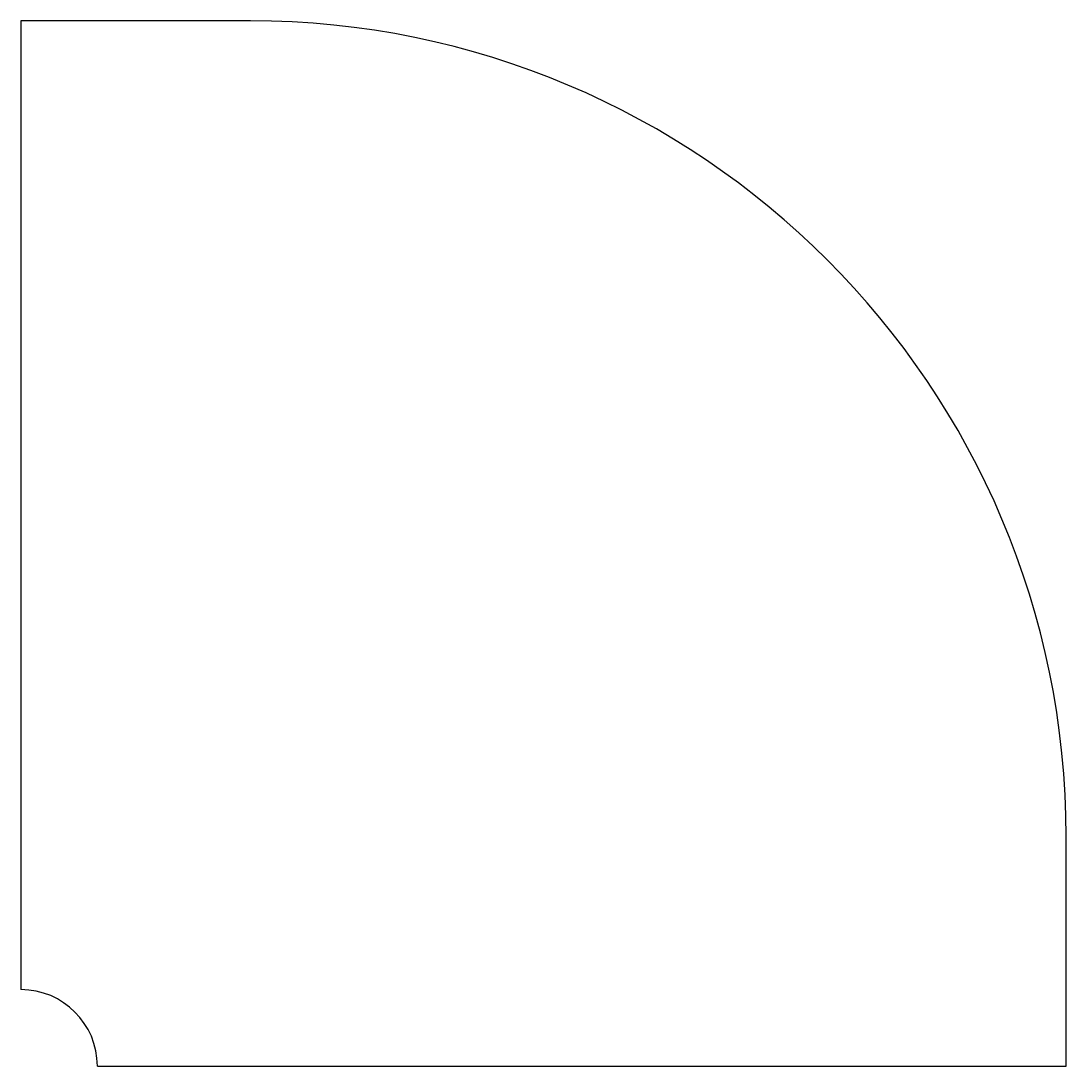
# Model space of a CAD drawing. Header units: millimetres. Extents: x 0 to 20.5, y 0 to 20.5.
import ezdxf

# ---------------------------------------------------------------- set-up
doc = ezdxf.new("R2010")
doc.units = ezdxf.units.MM

msp = doc.modelspace()

# ---------------------------------------------------------------- linework, layer by layer
at = {"color": 7, "linetype": 'Continuous', "lineweight": 25}
for p, q in [((4.5, 20.5), (0, 20.5)), ((0, 20.5), (0, 1.5)), ((20.5, 0), (20.5, 4.5)), ((1.5, 0), (20.5, 0))]:
    msp.add_line(p, q, dxfattribs=at)
for centre, radius in [((4.5, 4.5), 16), ((0, 0), 1.5)]:
    msp.add_arc(centre, radius, 0, 90, dxfattribs=at)

doc.saveas('drawing.dxf')
